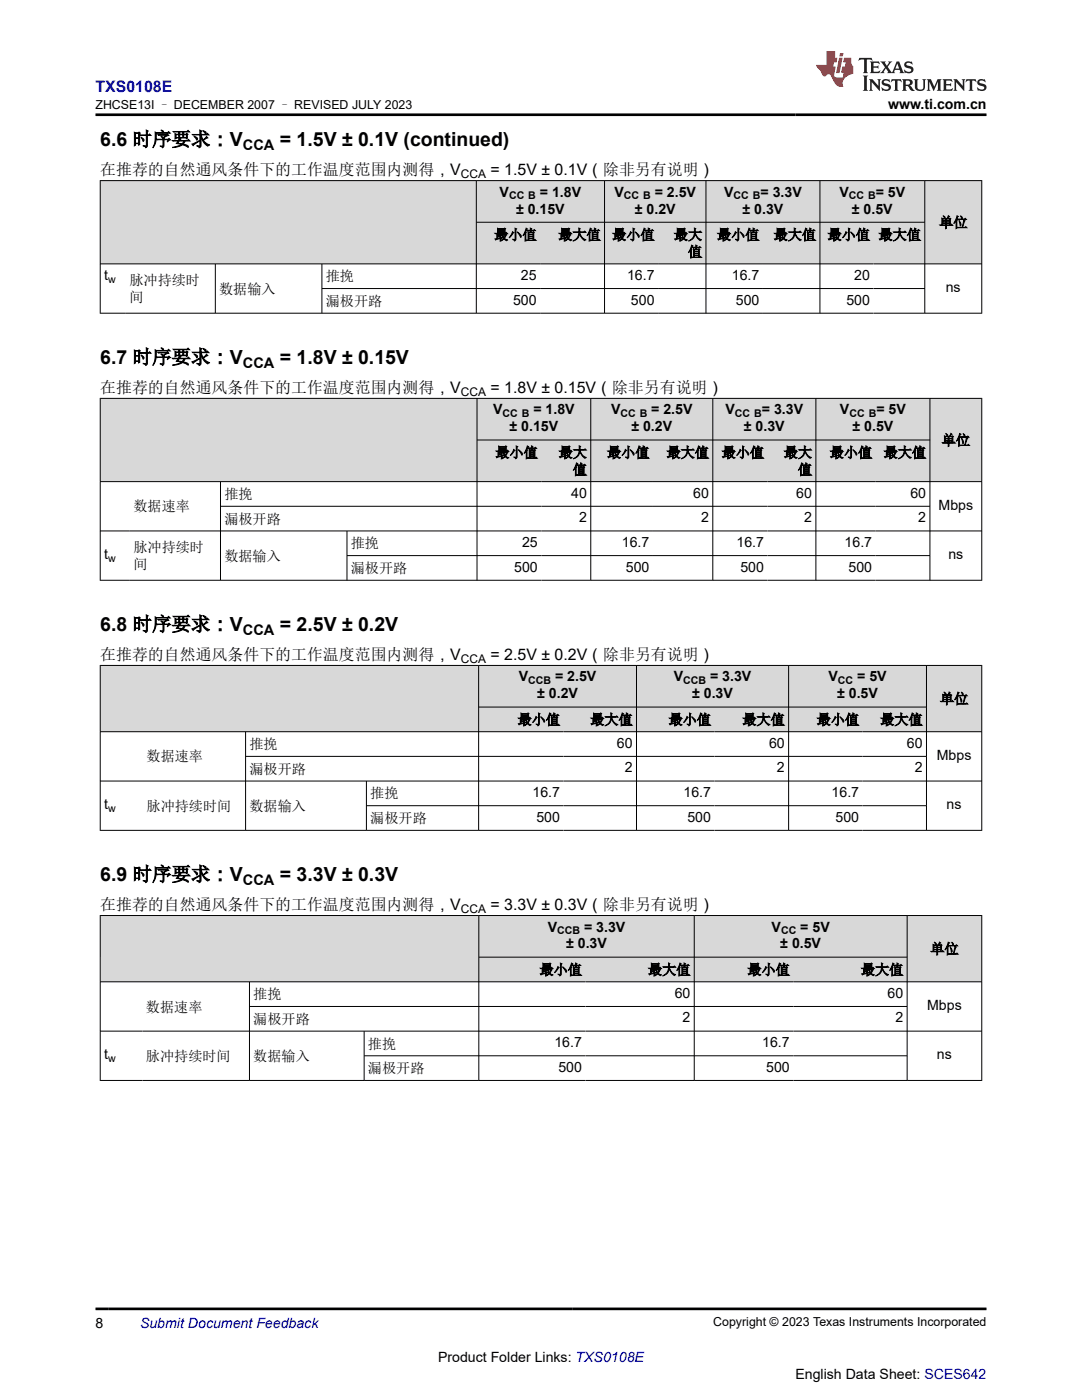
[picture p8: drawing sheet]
<svg xmlns="http://www.w3.org/2000/svg" width="216mm" height="279mm" viewBox="0 0 216 279" stroke-linecap="round" stroke-linejoin="round" font-family="sans-serif">
<defs><g id="words">
<g font-size="3.9">
<text x="20" y="29.1">6.6 时序要求：V</text>
<text x="55.8" y="29.1">= 1.5V ± 0.1V (continued)</text>
<text x="20" y="72.6">6.7 时序要求：V</text>
<text x="55.8" y="72.6">= 1.8V ± 0.15V</text>
<text x="20" y="125.9">6.8 时序要求：V</text>
<text x="55.8" y="125.9">= 2.5V ± 0.2V</text>
<text x="20" y="175.8">6.9 时序要求：V</text>
<text x="55.8" y="175.8">= 3.3V ± 0.3V</text>
</g>
<text font-size="3.2" fill="#00f" x="19" y="18.3">TXS0108E</text>
<g font-size="3.2">
<text x="20" y="34.9">在推荐的自然通风条件下的工作温度范围内测得，V</text>
<text x="97.9" y="34.9">= 1.5V ± 0.1V（除非另有说明）</text>
<text x="20" y="78.4">在推荐的自然通风条件下的工作温度范围内测得，V</text>
<text x="97.9" y="78.4">= 1.8V ± 0.15V（除非另有说明）</text>
<text x="20" y="131.7">在推荐的自然通风条件下的工作温度范围内测得，V</text>
<text x="97.9" y="131.7">= 2.5V ± 0.2V（除非另有说明）</text>
<text x="20" y="181.6">在推荐的自然通风条件下的工作温度范围内测得，V</text>
<text x="97.9" y="181.6">= 3.3V ± 0.3V（除非另有说明）</text>
</g>
<g font-size="2.9">
<text x="48.5" y="29.9">CCA</text>
<text x="48.5" y="73.4">CCA</text>
<text x="48.5" y="126.7">CCA</text>
<text x="48.5" y="176.6">CCA</text>
</g>
<g font-size="2.8">
<text x="177.2" y="21.7">www.ti.com.cn</text>
<text x="99.7" y="39.2">V</text>
<text x="107.7" y="39.2">= 1.8V</text>
<text x="122.6" y="39.2">V</text>
<text x="130.6" y="39.2">= 2.5V</text>
<text x="144.5" y="39.2">V</text>
<text x="151.7" y="39.2">= 3.3V</text>
<text x="167.5" y="39.2">V</text>
<text x="174.8" y="39.2">= 5V</text>
<text x="98.6" y="47.8">最小值</text>
<text x="103" y="42.6">± 0.15V</text>
<text x="111.4" y="47.8">最大值</text>
<text x="122.1" y="47.8">最小值</text>
<text x="126.7" y="42.6">± 0.2V</text>
<text x="134.5" y="47.8">最大</text>
<text x="143.1" y="47.8">最小值</text>
<text x="148.2" y="42.6">± 0.3V</text>
<text x="154.4" y="47.8">最大值</text>
<text x="165.1" y="47.8">最小值</text>
<text x="170" y="42.6">± 0.5V</text>
<text x="175.3" y="47.8">最大值</text>
<text x="187.4" y="45.4">单位</text>
<text x="137.3" y="51.2">值</text>
<text x="20.8" y="55.9">t</text>
<text x="25.8" y="56.9">脉冲持续时</text>
<text x="43.7" y="58.6">数据输入</text>
<text x="65" y="56.1">推挽</text>
<text x="103.9" y="55.9">25</text>
<text x="125.1" y="55.9">16.7</text>
<text x="146" y="55.9">16.7</text>
<text x="170.5" y="55.9">20</text>
<text x="188.7" y="58.3">ns</text>
<text x="25.8" y="60.3">间</text>
<text x="65" y="61.1">漏极开路</text>
<text x="102.4" y="60.8">500</text>
<text x="125.9" y="60.8">500</text>
<text x="146.8" y="60.8">500</text>
<text x="168.9" y="60.8">500</text>
<text x="98.4" y="82.7">V</text>
<text x="106.4" y="82.7">= 1.8V</text>
<text x="121.9" y="82.7">V</text>
<text x="130" y="82.7">= 2.5V</text>
<text x="144.8" y="82.7">V</text>
<text x="152" y="82.7">= 3.3V</text>
<text x="167.6" y="82.7">V</text>
<text x="174.9" y="82.7">= 5V</text>
<text x="101.7" y="86.1">± 0.15V</text>
<text x="126" y="86.1">± 0.2V</text>
<text x="148.4" y="86.1">± 0.3V</text>
<text x="170.1" y="86.1">± 0.5V</text>
<text x="187.9" y="88.8">单位</text>
<text x="98.8" y="91.3">最小值</text>
<text x="111.5" y="91.3">最大</text>
<text x="114.3" y="94.7">值</text>
<text x="121.1" y="91.3">最小值</text>
<text x="133" y="91.3">最大值</text>
<text x="144" y="91.3">最小值</text>
<text x="156.4" y="91.3">最大</text>
<text x="159.2" y="94.7">值</text>
<text x="165.6" y="91.3">最小值</text>
<text x="176.3" y="91.3">最大值</text>
<text x="44.8" y="99.6">推挽</text>
<text x="114" y="99.3">40</text>
<text x="138.3" y="99.3">60</text>
<text x="158.9" y="99.3">60</text>
<text x="181.6" y="99.3">60</text>
<text x="187.3" y="101.8">Mbps</text>
<text x="26.6" y="102.1">数据速率</text>
<text x="44.8" y="104.5">漏极开路</text>
<text x="115.5" y="104.2">2</text>
<text x="139.9" y="104.2">2</text>
<text x="160.5" y="104.2">2</text>
<text x="183.2" y="104.2">2</text>
<text x="20.8" y="111.6">t</text>
<text x="26.6" y="110.2">脉冲持续时</text>
<text x="26.6" y="113.6">间</text>
<text x="44.8" y="111.9">数据输入</text>
<text x="70" y="109.4">推挽</text>
<text x="104.2" y="109.2">25</text>
<text x="124.1" y="109.2">16.7</text>
<text x="147" y="109.2">16.7</text>
<text x="168.5" y="109.2">16.7</text>
<text x="189.2" y="111.6">ns</text>
<text x="70" y="114.4">漏极开路</text>
<text x="102.6" y="114.1">500</text>
<text x="124.9" y="114.1">500</text>
<text x="147.8" y="114.1">500</text>
<text x="169.3" y="114.1">500</text>
<text x="103.5" y="136">V</text>
<text x="110.8" y="136">= 2.5V</text>
<text x="134.4" y="136">V</text>
<text x="141.7" y="136">= 3.3V</text>
<text x="165.3" y="136">V</text>
<text x="171" y="136">= 5V</text>
<text x="107.2" y="139.4">± 0.2V</text>
<text x="138.1" y="139.4">± 0.3V</text>
<text x="167" y="139.4">± 0.5V</text>
<text x="187.6" y="140.4">单位</text>
<text x="49.8" y="149.5">推挽</text>
<text x="103.3" y="144.6">最小值</text>
<text x="117.8" y="144.6">最大值</text>
<text x="123.1" y="149.2">60</text>
<text x="133.4" y="144.6">最小值</text>
<text x="148.1" y="144.6">最大值</text>
<text x="153.5" y="149.2">60</text>
<text x="163" y="144.6">最小值</text>
<text x="175.6" y="144.6">最大值</text>
<text x="181" y="149.2">60</text>
<text x="29.2" y="152">数据速率</text>
<text x="49.8" y="154.4">漏极开路</text>
<text x="124.7" y="154.1">2</text>
<text x="155" y="154.1">2</text>
<text x="182.5" y="154.1">2</text>
<text x="186.9" y="151.7">Mbps</text>
<text x="20.8" y="161.5">t</text>
<text x="29.2" y="161.8">脉冲持续时间</text>
<text x="49.8" y="161.8">数据输入</text>
<text x="73.9" y="159.3">推挽</text>
<text x="106.3" y="159.1">16.7</text>
<text x="136.4" y="159.1">16.7</text>
<text x="165.9" y="159.1">16.7</text>
<text x="188.9" y="161.5">ns</text>
<text x="73.9" y="164.3">漏极开路</text>
<text x="107" y="164">500</text>
<text x="137.2" y="164">500</text>
<text x="166.7" y="164">500</text>
<text x="109.3" y="185.9">V</text>
<text x="116.5" y="185.9">= 3.3V</text>
<text x="154" y="185.9">V</text>
<text x="159.7" y="185.9">= 5V</text>
<text x="113" y="189.3">± 0.3V</text>
<text x="155.7" y="189.3">± 0.5V</text>
<text x="185.6" y="190.3">单位</text>
<text x="107.7" y="194.5">最小值</text>
<text x="129.3" y="194.5">最大值</text>
<text x="149.1" y="194.5">最小值</text>
<text x="171.8" y="194.5">最大值</text>
<text x="29.1" y="201.9">数据速率</text>
<text x="50.5" y="199.4">推挽</text>
<text x="134.6" y="199.1">60</text>
<text x="177.1" y="199.1">60</text>
<text x="185" y="201.6">Mbps</text>
<text x="50.5" y="204.3">漏极开路</text>
<text x="73.4" y="209.3">推挽</text>
<text x="110.6" y="209">16.7</text>
<text x="136.2" y="204.1">2</text>
<text x="152.1" y="209">16.7</text>
<text x="178.7" y="204.1">2</text>
<text x="20.8" y="211.4">t</text>
<text x="29.1" y="211.7">脉冲持续时间</text>
<text x="50.5" y="211.7">数据输入</text>
<text x="73.4" y="214.2">漏极开路</text>
<text x="111.4" y="213.9">500</text>
<text x="152.9" y="213.9">500</text>
<text x="187" y="211.4">ns</text>
<text x="19" y="265">8</text>
<text x="87.4" y="271.9">Product Folder Links: TXS0108E</text>
<text x="158.7" y="275.3">English Data Sheet: SCES642</text>
</g>
<text font-size="2.8" fill="#00f" x="27.9" y="265">Submit Document Feedback</text>
<g font-size="2.5">
<text x="19" y="21.8">ZHCSE13I – DECEMBER 2007 – REVISED JULY 2023</text>
<text x="142.3" y="264.7">Copyright © 2023 Texas Instruments Incorporated</text>
</g>
<g font-size="2.4">
<text x="92" y="35.5">CCA</text>
<text x="92" y="79">CCA</text>
<text x="92" y="132.3">CCA</text>
<text x="92" y="182.2">CCA</text>
</g>
<g font-size="2.1">
<text x="101.6" y="39.8">CC B</text>
<text x="124.5" y="39.8">CC B</text>
<text x="146.4" y="39.8">CC B</text>
<text x="169.4" y="39.8">CC B</text>
<text x="21.6" y="56.4">w</text>
<text x="100.3" y="83.3">CC B</text>
<text x="123.8" y="83.3">CC B</text>
<text x="146.7" y="83.3">CC B</text>
<text x="169.5" y="83.3">CC B</text>
<text x="21.6" y="112.2">w</text>
<text x="105.4" y="136.6">CCB</text>
<text x="136.3" y="136.6">CCB</text>
<text x="167.2" y="136.6">CC</text>
<text x="21.6" y="162.1">w</text>
<text x="111.2" y="186.5">CCB</text>
<text x="155.8" y="186.5">CC</text>
<text x="21.6" y="212">w</text>
</g>
</g></defs>
<g fill="#d8d8d8">
<path d="M20 36h175.9v8.4h-175.9z" fill-rule="evenodd"/>
<path d="M20.1 36.1h74.9v16.5h-74.9z" fill-rule="evenodd"/>
<path d="M95.1 36.1h25.5v8.2h-25.5z" fill-rule="evenodd"/>
<path d="M120.7 36.1h20.1v8.2h-20.1z" fill-rule="evenodd"/>
<path d="M140.9 36.1h22.6v8.2h-22.6z" fill-rule="evenodd"/>
<path d="M163.7 36.1h20.8v8.2h-20.8z" fill-rule="evenodd"/>
<path d="M184.6 36.1h11.2v16.5h-11.2z" fill-rule="evenodd"/>
<path d="M95.1 44.4h12.7v8.2h-12.7z" fill-rule="evenodd"/>
<path d="M107.8 44.4h12.8v8.2h-12.8z" fill-rule="evenodd"/>
<path d="M120.7 44.4h10.6v8.2h-10.6z" fill-rule="evenodd"/>
<path d="M131.3 44.4h9.5v8.2h-9.5z" fill-rule="evenodd"/>
<path d="M140.9 44.4h11.3v8.2h-11.3z" fill-rule="evenodd"/>
<path d="M152.2 44.4h11.3v8.2h-11.3z" fill-rule="evenodd"/>
<path d="M163.7 44.4h10.6v8.2h-10.6z" fill-rule="evenodd"/>
<path d="M174.3 44.4h10.2v8.2h-10.2z" fill-rule="evenodd"/>
</g>
<g fill="none" stroke="#000" stroke-width=".2">
<path d="M19.9 36h176.1M20 36v26.6M95 36v26.6M120.6 36v26.6M140.9 36v26.6M163.6 36v26.6M184.5 36v26.6M195.9 36v26.6M19.9 52.7h176.1M43 52.7v9.9M64.2 52.7v9.9M64.2 57.6h120.4"/>
<path d="M95 44.4h89.6M19.9 62.5h176.1"/>
</g>
<g fill="#d8d8d8">
<path d="M20 79.5h175.9v8.3h-175.9z" fill-rule="evenodd"/>
<path d="M20.1 79.6h75v16.5h-75z" fill-rule="evenodd"/>
<path d="M95.2 79.6h22.6v8.1h-22.6z" fill-rule="evenodd"/>
<path d="M117.9 79.6h24.3v8.1h-24.3z" fill-rule="evenodd"/>
<path d="M142.3 79.6h20.4v8.1h-20.4z" fill-rule="evenodd"/>
<path d="M162.9 79.6h22.6v8.1h-22.6z" fill-rule="evenodd"/>
<path d="M185.6 79.6h10.2v16.5h-10.2z" fill-rule="evenodd"/>
<path d="M95.2 87.9h12.8v8.2h-12.8z" fill-rule="evenodd"/>
<path d="M108 87.9h9.8v8.2h-9.8z" fill-rule="evenodd"/>
<path d="M117.9 87.9h12.4v8.2h-12.4z" fill-rule="evenodd"/>
<path d="M130.3 87.9h11.9v8.2h-11.9z" fill-rule="evenodd"/>
<path d="M142.3 87.9h10.9v8.2h-10.9z" fill-rule="evenodd"/>
<path d="M153.2 87.9h9.5v8.2h-9.5z" fill-rule="evenodd"/>
<path d="M162.9 87.9h11.8v8.2h-11.8z" fill-rule="evenodd"/>
<path d="M174.7 87.9h10.8v8.2h-10.8z" fill-rule="evenodd"/>
</g>
<g fill="none" stroke="#000" stroke-width=".2">
<path d="M19.9 79.5h176.1M20 79.4v36.5M95.2 79.4v36.5M117.9 79.4v36.5M142.2 79.4v36.5M162.8 79.4v36.5M185.6 79.4v36.5M195.9 79.4v36.5M19.9 96.1h176.1M44 96.1v19.8M95.2 87.8h90.4M19.9 106h176.1"/>
<path d="M19.9 115.8h176.1M44 101h141.6M69.2 106v9.9M69.2 110.9h116.4"/>
</g>
<g fill="#d8d8d8">
<path d="M20 132.8h175.9v8.3h-175.9z" fill-rule="evenodd"/>
<path d="M20.1 132.9h75.3v13.1h-75.3z" fill-rule="evenodd"/>
<path d="M95.6 132.9h31.3v8.1h-31.3z" fill-rule="evenodd"/>
<path d="M127.1 132.9h30.2v8.1h-30.2z" fill-rule="evenodd"/>
<path d="M157.4 132.9h27.4v8.1h-27.4z" fill-rule="evenodd"/>
<path d="M184.9 132.9h10.9v13.1h-10.9z" fill-rule="evenodd"/>
<path d="M95.6 141.2h16.9v4.8h-16.9z" fill-rule="evenodd"/>
<path d="M112.5 141.2h14.4v4.8h-14.4z" fill-rule="evenodd"/>
<path d="M127.1 141.2h15.5v4.8h-15.5z" fill-rule="evenodd"/>
<path d="M142.6 141.2h14.7v4.8h-14.7z" fill-rule="evenodd"/>
<path d="M157.4 141.2h14.7v4.8h-14.7z" fill-rule="evenodd"/>
<path d="M172.1 141.2h12.7v4.8h-12.7z" fill-rule="evenodd"/>
</g>
<g fill="none" stroke="#000" stroke-width=".2">
<path d="M19.9 132.8h176.1M20 132.7v33.1M95.5 132.7v33.1M127 132.7v33.1M157.4 132.7v33.1M184.9 132.7v33.1M195.9 132.7v33.1M19.9 146h176.1M19.9 155.9h176.1M49 146v19.8M49 151h135.9M73.1 155.9v9.9"/>
<path d="M95.5 141.1h89.4M19.9 165.7h176.1M73.1 160.8h111.8"/>
</g>
<g fill="#d8d8d8">
<path d="M20 182.7h175.9v8.3h-175.9z" fill-rule="evenodd"/>
<path d="M20.1 182.8h75.4v13.1h-75.4z" fill-rule="evenodd"/>
<path d="M95.6 182.8h42.9v8.2h-42.9z" fill-rule="evenodd"/>
<path d="M138.6 182.8h42.3v8.2h-42.3z" fill-rule="evenodd"/>
<path d="M181.1 182.8h14.7v13.1h-14.7z" fill-rule="evenodd"/>
<path d="M95.6 191.1h21.2v4.8h-21.2z" fill-rule="evenodd"/>
<path d="M116.8 191.1h21.7v4.8h-21.7z" fill-rule="evenodd"/>
<path d="M138.6 191.1h19.7v4.8h-19.7z" fill-rule="evenodd"/>
<path d="M158.3 191.1h22.6v4.8h-22.6z" fill-rule="evenodd"/>
</g>
<g fill="none" stroke="#000" stroke-width=".2">
<path d="M19.9 182.7h176.1M19.9 195.9h176.1M20 182.7v33M49.8 195.9v19.8M95.5 182.7v33M95.5 191h85.6M138.5 182.7v33M181 182.7v33M195.9 182.7v33M19.9 205.8h176.1M19.9 215.6h176.1M49.8 200.9h131.3"/>
<path d="M72.7 205.8v9.9M72.7 210.7h108.4"/>
</g>
<path d="M171.5 11.6l-.2 .5 .5-.2h.6v.1v2.2l-.2 .4h1l-.2-.4v-2.2v-.1h.5l.5 .2-.1-.5zM173.6 12.3l.2 .4v1.5l-.2 .4h1.9l.1-.6a1.08 1.08 0 0 1-1.3 .2v-.7h.6l.4 .2v-.7l-.4 .2h-.6v-.5l.2-.2a1 1 0 0 1 1 .3l-.1-.5zM175.7 12.3l.9 1.1-1 1.2h.9l-.2-.2 .5-.8 .4 .8-.2 .2h1.6l-.2-.2 .2-.5h.9l.1 .5-.1 .2h.9l-.2-.3-.8-2h-.5l-.9 2.2-.9-1.1 .9-1.1h-.8l.2 .2-.4 .6-.4-.6 .2-.2zM179 12.7l.4 1h-.7zM180.7 12.4a.65 .65 0 0 0-.2 .7 .65 .65 0 0 0 .6 .5l.6 .1 .1 .3a.79 .79 0 0 1-.7 .4 .79 .79 0 0 1-.7-.5l.1 .7 .2-.1a.93 .93 0 0 0 1.1 .1 .93 .93 0 0 0 .4-1 1.46 1.46 0 0 0-1.2-.6l-.1-.3a1.09 1.09 0 0 1 1.2 .2l-.2-.6-.1 .1-.5-.2zM172.2 15.1l.2 .4v2.2l-.2 .4h1l-.2-.4v-2.2l.2-.4zM173.4 15.8l.2 .4v1.5l-.2 .4h.8l-.3-.4 .1-1.3 1.6 1.8v-2l.2-.4h-.7l.1 .2 .1 1.1-1.2-1.3zM176.2 15.9a.65 .65 0 0 0-.2 .8 .65 .65 0 0 0 .6 .4l.6 .2 .1 .2a.79 .79 0 0 1-.7 .4 .79 .79 0 0 1-.7-.5l.1 .7 .2-.1a.93 .93 0 0 0 1.1 .1 .93 .93 0 0 0 .4-.9 1.46 1.46 0 0 0-1.2-.6l-.1-.4a1.09 1.09 0 0 1 1.2 .2l-.1-.6-.2 .1-.5-.1zM177.9 15.8l-.1 .6a.63 .63 0 0 1 .8-.3v1.6l-.3 .4h1l-.2-.4v-1.6a.66 .66 0 0 1 .8 .3l-.1-.6zM180 15.8l.2 .4v1.5l-.2 .4h1l-.2-.2-.1-.7h.5l.1 .2a.79 .79 0 0 0 1.2 .6l-1-.9a.61 .61 0 0 0 .6-.6 .61 .61 0 0 0-.5-.7zM180.8 16.1h.1a.47 .47 0 0 1 .5 .1 .47 .47 0 0 1 .1 .5l-.1 .1-.7 .1zM182.3 15.8l.2 .2a2.27 2.27 0 0 0 .4 2 1.04 1.04 0 0 0 1.7-.7v-1.3l.2-.2h-.8l.2 .4v1.1a.6 .6 0 0 1-.6 .6 .6 .6 0 0 1-.6-.6v-1.1l.3-.4zM184.9 15.8l.2 .4v1.5l-.2 .4h.8l-.3-.4v-1.4l.9 1.9 .9-1.9v1.4l-.3 .4h1l-.2-.4v-1.5l.2-.4h-.8l-.7 1.5-.6-1.5zM188.1 15.8l.2 .4v1.5l-.2 .4h1.9l.1-.6a1.09 1.09 0 0 1-1.3 .2v-.7h.6l.4 .2v-.6l-.4 .2h-.6v-.6l.2-.1a1.01 1.01 0 0 1 1 .3l-.1-.6zM190.2 15.8l.3 .4v1.5l-.3 .4h.8l-.2-.4v-1.3l1.6 1.8v-2l.2-.4h-.7l.2 .2v1.1l-1.2-1.3zM192.8 15.8l-.1 .6a.63 .63 0 0 1 .8-.3v1.6l-.3 .4h1l-.2-.4v-1.6a.66 .66 0 0 1 .8 .3l-.1-.6zM195.2 15.9a.65 .65 0 0 0-.2 .8 .65 .65 0 0 0 .6 .4l.6 .2 .2 .2a.79 .79 0 0 1-.7 .4 .79 .79 0 0 1-.7-.5l.1 .7 .2-.1a.93 .93 0 0 0 1 .1 .93 .93 0 0 0 .5-.9 1.46 1.46 0 0 0-1.3-.6v-.4a1.09 1.09 0 0 1 1.2 .2l-.2-.6-.2 .1-.5-.1z" fill="#231f20"/>
<path d="M164.9 10.2v2.8h-2l.1 .3 .8 1a.95 .95 0 0 0 1 .9 .59 .59 0 0 1 .5-.4 .59 .59 0 0 1 .5 .4l.4 .7a1.59 1.59 0 0 0 2.1 1.4 1.61 1.61 0 0 1 1-2.3l1-.3-.1-1.5a1.59 1.59 0 0 1-.3-1.7h-1.5l-.2 .9h.6l-.2 .9h-.5l-.2 1v.2l.4 .1-.1 .9h-.7a.73 .73 0 0 1-1-.7l.3-1.5h-.5l.1-.9h.5l.2-.9h-.5v-1.3zM167.4 11.5l-.6 3.1h.7l.6-3.1zM167.6 10.6l-.1 .6h.7l.1-.6z" fill="#ed1c24"/>
<path d="M19 22.9h177.8M19 261.2h177.8" fill="none" stroke="#000" stroke-width=".53"/>
<use href="#words"/>
</svg>
